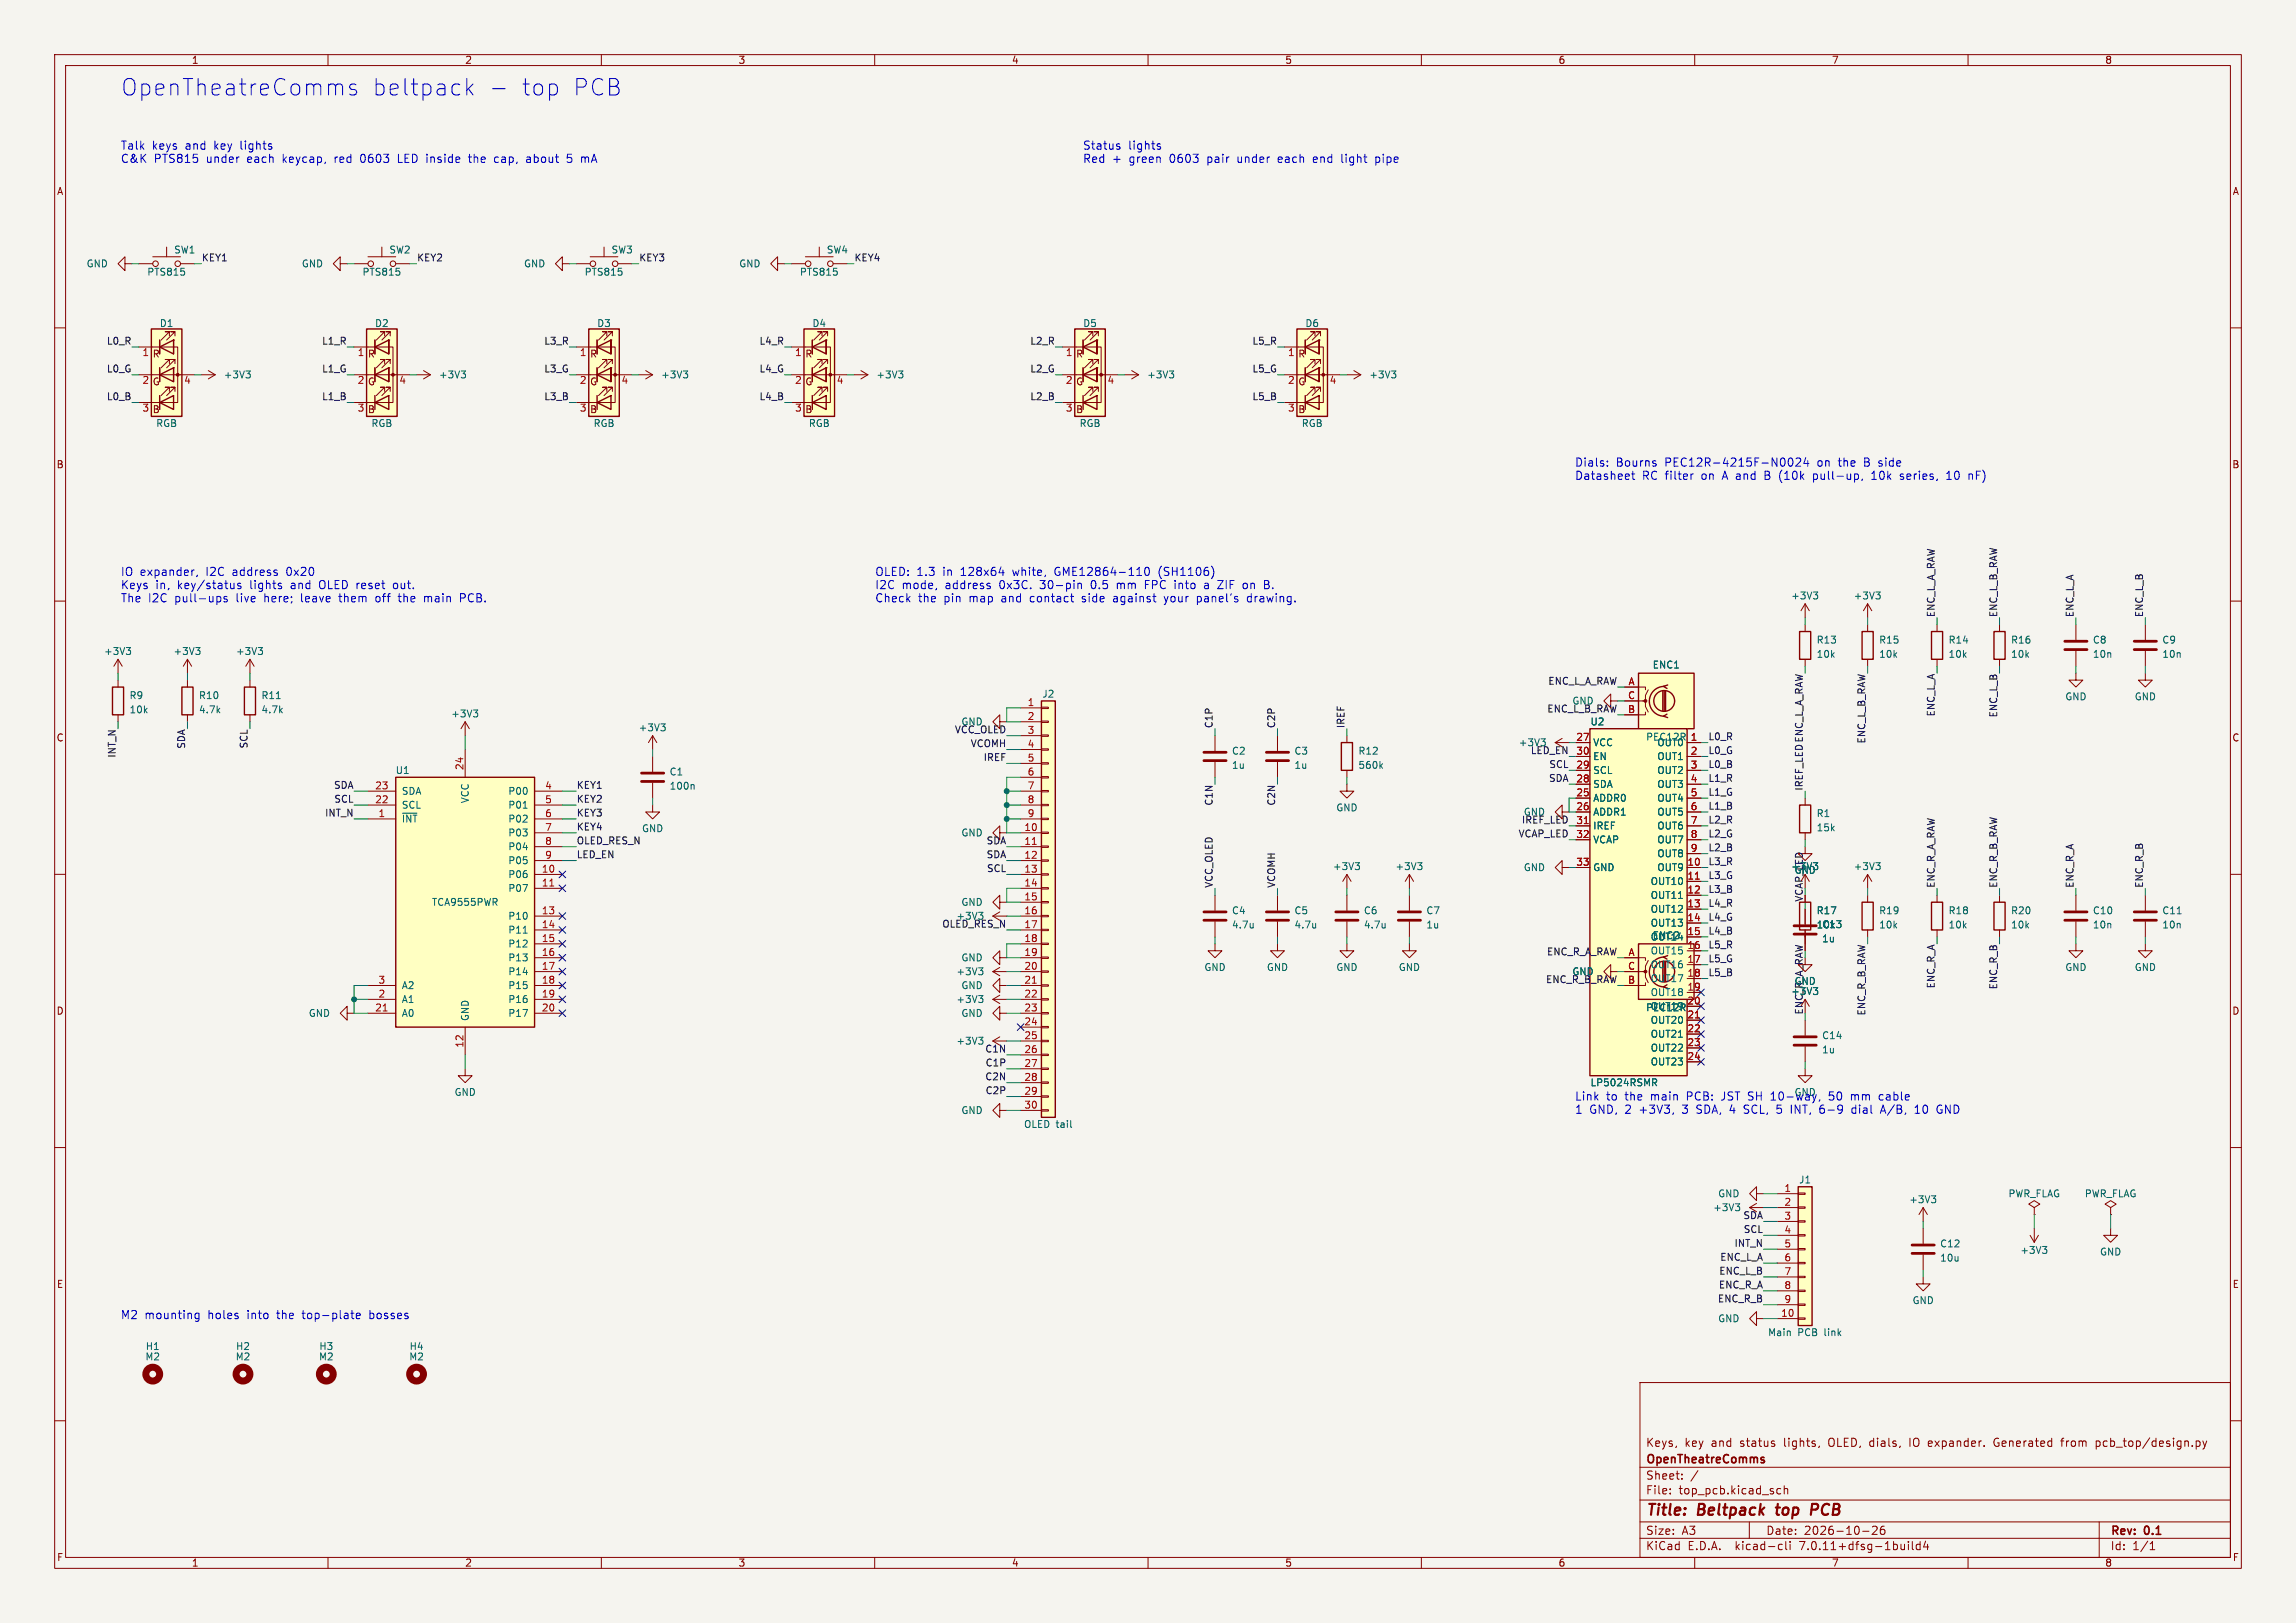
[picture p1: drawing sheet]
<svg xmlns="http://www.w3.org/2000/svg" width="420mm" height="297mm" viewBox="0 0 420 297" stroke-linecap="round" stroke-linejoin="round" font-family="sans-serif">
<defs><g id="words">
<g font-size="4.2" fill="#0000c2">
<text x="22" y="17.7">OpenTheatreComms</text>
<text x="67.9" y="17.7">beltpack</text>
<text x="94.9" y="17.7">top</text>
<text x="104.1" y="17.7">PCB</text>
</g>
<g font-size="2.8" fill="#840000">
<text x="301" y="277.9">Title:</text>
<text x="310.6" y="277.9">Beltpack</text>
<text x="325.8" y="277.9">top</text>
<text x="332.9" y="277.9">PCB</text>
</g>
<g font-size="2.1" fill="#0000c2">
<text x="22" y="27.7">Talk</text>
<text x="27.8" y="27.7">keys</text>
<text x="34" y="27.7">and</text>
<text x="39.3" y="27.7">key</text>
<text x="44.3" y="27.7">lights</text>
<text x="198" y="27.7">Status</text>
<text x="206.4" y="27.7">lights</text>
<text x="22" y="30.1">C&amp;K</text>
<text x="28.2" y="30.1">PTS815</text>
<text x="37.8" y="30.1">under</text>
<text x="45.4" y="30.1">each</text>
<text x="52" y="30.1">keycap,</text>
<text x="61.6" y="30.1">red</text>
<text x="66.5" y="30.1">0603</text>
<text x="73.5" y="30.1">LED inside</text>
<text x="86.8" y="30.1">the</text>
<text x="91.6" y="30.1">cap,</text>
<text x="97.7" y="30.1">about</text>
<text x="105.2" y="30.1">5</text>
<text x="108" y="30.1">mA</text>
<text x="198" y="30.1">Red</text>
<text x="203.4" y="30.1">+</text>
<text x="206.6" y="30.1">green</text>
<text x="214.1" y="30.1">0603</text>
<text x="221.1" y="30.1">pair</text>
<text x="226.8" y="30.1">under</text>
<text x="234.4" y="30.1">each</text>
<text x="241" y="30.1">end</text>
<text x="246.3" y="30.1">light</text>
<text x="252.6" y="30.1">pipe</text>
<text x="288" y="85.7">Dials:</text>
<text x="288" y="88.1">Datasheet</text>
<text x="295.6" y="85.7">Bourns</text>
<text x="300.4" y="88.1">RC filter</text>
<text x="304.6" y="85.7">PEC12R-4215F-N0024</text>
<text x="311.4" y="88.1">on</text>
<text x="315.4" y="88.1">A and</text>
<text x="323.4" y="88.1">B (10k</text>
<text x="332.5" y="88.1">pull-up,</text>
<text x="332.6" y="85.7">on</text>
<text x="336.6" y="85.7">the</text>
<text x="341.4" y="85.7">B side</text>
<text x="343.4" y="88.1">10k</text>
<text x="348.8" y="88.1">series,</text>
<text x="357.4" y="88.1">10</text>
<text x="361.6" y="88.1">nF)</text>
<text x="22" y="105.7">IO expander,</text>
<text x="37.7" y="105.7">I2C</text>
<text x="42.7" y="105.7">address</text>
<text x="52.7" y="105.7">0x20</text>
<text x="160" y="105.7">OLED: 1.3</text>
<text x="172.5" y="105.7">in</text>
<text x="175.9" y="105.7">128x64</text>
<text x="185.6" y="105.7">white,</text>
<text x="193.4" y="105.7">GME12864-110</text>
<text x="212.5" y="105.7">(SH1106)</text>
<text x="22" y="108.1">Keys</text>
<text x="22" y="110.5">The</text>
<text x="27.1" y="110.5">I2C</text>
<text x="28.4" y="108.1">in,</text>
<text x="32" y="110.5">pull-ups</text>
<text x="32.5" y="108.1">key/status</text>
<text x="43.4" y="110.5">live</text>
<text x="45.9" y="108.1">lights</text>
<text x="48.6" y="110.5">here;</text>
<text x="53.5" y="108.1">and</text>
<text x="55.5" y="110.5">leave</text>
<text x="58.9" y="108.1">OLED reset</text>
<text x="62.7" y="110.5">them</text>
<text x="69.5" y="110.5">off</text>
<text x="72.7" y="108.1">out.</text>
<text x="73.8" y="110.5">the</text>
<text x="78.6" y="110.5">main</text>
<text x="85.4" y="110.5">PCB.</text>
<text x="160" y="108.1">I2C</text>
<text x="160" y="110.5">Check</text>
<text x="164.9" y="108.1">mode,</text>
<text x="167.9" y="110.5">the</text>
<text x="172.7" y="110.5">pin</text>
<text x="173" y="108.1">address</text>
<text x="177.5" y="110.5">map</text>
<text x="183" y="108.1">0x3C.</text>
<text x="183.5" y="110.5">and</text>
<text x="188.9" y="110.5">contact</text>
<text x="190.6" y="108.1">30-pin</text>
<text x="198.5" y="110.5">side</text>
<text x="200" y="108.1">0.5</text>
<text x="204.4" y="110.5">against</text>
<text x="204.9" y="108.1">mm</text>
<text x="210.2" y="108.1">FPC into</text>
<text x="213.9" y="110.5">your</text>
<text x="220" y="110.5">panel's</text>
<text x="221.3" y="108.1">a</text>
<text x="224" y="108.1">ZIF</text>
<text x="228.7" y="108.1">on</text>
<text x="229.4" y="110.5">drawing.</text>
<text x="232.7" y="108.1">B.</text>
<text x="288" y="201.7">Link</text>
<text x="293.8" y="201.7">to</text>
<text x="297.3" y="201.7">the</text>
<text x="302.1" y="201.7">main</text>
<text x="308.8" y="201.7">PCB:</text>
<text x="315.4" y="201.7">JST SH 10-way,</text>
<text x="335.5" y="201.7">50</text>
<text x="339.6" y="201.7">mm</text>
<text x="344.9" y="201.7">cable</text>
<text x="288" y="204.1">1</text>
<text x="290.7" y="204.1">GND, 2</text>
<text x="300" y="204.1">+3V3,</text>
<text x="308.1" y="204.1">3</text>
<text x="310.8" y="204.1">SDA, 4</text>
<text x="319.7" y="204.1">SCL,</text>
<text x="325.9" y="204.1">5</text>
<text x="328.6" y="204.1">INT,</text>
<text x="334.1" y="204.1">6-9</text>
<text x="340.1" y="204.1">dial</text>
<text x="345.6" y="204.1">A/B,</text>
<text x="352" y="204.1">10</text>
<text x="356.1" y="204.1">GND</text>
<text x="22" y="241.7">M2</text>
<text x="26.4" y="241.7">mounting</text>
<text x="38.1" y="241.7">holes</text>
<text x="45.4" y="241.7">into</text>
<text x="51" y="241.7">the</text>
<text x="55.8" y="241.7">top-plate</text>
<text x="68.2" y="241.7">bosses</text>
</g>
<g font-size="2.1" fill="#840000">
<text x="301" y="268.2">OpenTheatreComms</text>
<text x="301" y="265">Keys,</text>
<text x="308.1" y="265">key</text>
<text x="313.1" y="265">and</text>
<text x="318.5" y="265">status</text>
<text x="326.6" y="265">lights,</text>
<text x="334.9" y="265">OLED, dials,</text>
<text x="350" y="265">IO expander.</text>
<text x="365.8" y="265">Generated</text>
<text x="378.3" y="265">from</text>
<text x="384.7" y="265">pcb_top/design.py</text>
<text x="301" y="273.7">File:</text>
<text x="301" y="271">Sheet:</text>
<text x="307.1" y="273.7">top_pcb.kicad_sch</text>
<text x="301" y="281.1">Size:</text>
<text x="307.6" y="281.1">A3</text>
<text x="323" y="281.1">Date:</text>
<text x="330" y="281.1">2026-10-26</text>
<text x="386" y="281.3">Rev:</text>
<text x="392.4" y="281.3">0.1</text>
<text x="301" y="283.9">KiCad</text>
<text x="308.7" y="283.9">E.D.A.</text>
<text x="317.6" y="283.9">kicad-cli</text>
<text x="329.5" y="283.9">7.0.11+dfsg-1build4</text>
<text x="386" y="283.9">Id:</text>
<text x="390.1" y="283.9">1/1</text>
</g>
<g font-size="1.8" fill="#840000">
<text x="35" y="11.9">1</text>
<text x="85" y="11.9">2</text>
<text x="135" y="11.9">3</text>
<text x="185" y="11.9">4</text>
<text x="235" y="11.9">5</text>
<text x="285" y="11.9">6</text>
<text x="335" y="11.9">7</text>
<text x="385" y="11.9">8</text>
<text x="10.3" y="35.9">A</text>
<text x="408.3" y="35.9">A</text>
<text x="27.8" y="65.6">R</text>
<text x="67.2" y="65.6">R</text>
<text x="107.8" y="65.6">R</text>
<text x="147.2" y="65.6">R</text>
<text x="196.7" y="65.6">R</text>
<text x="237.4" y="65.6">R</text>
<text x="27.8" y="70.7">G</text>
<text x="67.2" y="70.7">G</text>
<text x="107.8" y="70.7">G</text>
<text x="147.2" y="70.7">G</text>
<text x="196.7" y="70.7">G</text>
<text x="237.4" y="70.7">G</text>
<text x="27.8" y="75.8">B</text>
<text x="67.2" y="75.8">B</text>
<text x="107.8" y="75.8">B</text>
<text x="147.2" y="75.8">B</text>
<text x="196.7" y="75.8">B</text>
<text x="237.4" y="75.8">B</text>
<text x="10.3" y="85.9">B</text>
<text x="408.2" y="85.9">B</text>
<text x="10.3" y="135.9">C</text>
<text x="408.2" y="135.9">C</text>
<text x="329.8" y="165.1" transform="rotate(-90 329.8 165.1)">VCAP_LED</text>
<text x="10.3" y="185.9">D</text>
<text x="408.2" y="185.9">D</text>
<text x="10.3" y="235.9">E</text>
<text x="408.3" y="235.9">E</text>
<text x="10.3" y="285.9">F</text>
<text x="35" y="286.9">1</text>
<text x="85" y="286.9">2</text>
<text x="135" y="286.9">3</text>
<text x="185" y="286.9">4</text>
<text x="235" y="286.9">5</text>
<text x="285" y="286.9">6</text>
<text x="335" y="286.9">7</text>
<text x="385" y="286.9">8</text>
<text x="408.3" y="285.9">F</text>
</g>
<g font-size="1.8" fill="#006464">
<text x="31.8" y="46.6">SW1</text>
<text x="71.1" y="46.6">SW2</text>
<text x="111.8" y="46.6">SW3</text>
<text x="151.1" y="46.6">SW4</text>
<text x="15.7" y="49.1">GND</text>
<text x="26.8" y="50.6">PTS815</text>
<text x="55.1" y="49.1">GND</text>
<text x="66.2" y="50.6">PTS815</text>
<text x="95.8" y="49.1">GND</text>
<text x="106.9" y="50.6">PTS815</text>
<text x="135.1" y="49.1">GND</text>
<text x="146.2" y="50.6">PTS815</text>
<text x="29.1" y="60">D1</text>
<text x="68.5" y="60">D2</text>
<text x="109.1" y="60">D3</text>
<text x="148.5" y="60">D4</text>
<text x="198" y="60">D5</text>
<text x="238.7" y="60">D6</text>
<text x="40.8" y="69.4">+3V3</text>
<text x="80.2" y="69.4">+3V3</text>
<text x="120.8" y="69.4">+3V3</text>
<text x="160.2" y="69.4">+3V3</text>
<text x="209.7" y="69.4">+3V3</text>
<text x="250.4" y="69.4">+3V3</text>
<text x="28.5" y="78.3">RGB</text>
<text x="67.8" y="78.3">RGB</text>
<text x="108.5" y="78.3">RGB</text>
<text x="147.9" y="78.3">RGB</text>
<text x="197.4" y="78.3">RGB</text>
<text x="238" y="78.3">RGB</text>
<text x="327.6" y="109.9">+3V3</text>
<text x="339" y="109.9">+3V3</text>
<text x="332.2" y="118">R13</text>
<text x="343.6" y="118">R15</text>
<text x="356.3" y="118">R14</text>
<text x="367.8" y="118">R16</text>
<text x="382.7" y="118">C8</text>
<text x="395.4" y="118">C9</text>
<text x="18.9" y="120.1">+3V3</text>
<text x="31.6" y="120.1">+3V3</text>
<text x="43.1" y="120.1">+3V3</text>
<text x="302.2" y="122.5">ENC1</text>
<text x="332.2" y="120.6">10k</text>
<text x="343.6" y="120.6">10k</text>
<text x="356.3" y="120.6">10k</text>
<text x="367.8" y="120.6">10k</text>
<text x="382.7" y="120.6">10n</text>
<text x="395.4" y="120.6">10n</text>
<text x="23.6" y="128.1">R9</text>
<text x="23.6" y="130.7">10k</text>
<text x="36.3" y="130.7">4.7k</text>
<text x="36.3" y="128.1">R10</text>
<text x="47.7" y="130.7">4.7k</text>
<text x="47.7" y="128.1">R11</text>
<text x="82.4" y="131.5">+3V3</text>
<text x="190.6" y="127.9">J2</text>
<text x="377.7" y="128.4">GND</text>
<text x="390.4" y="128.4">GND</text>
<text x="116.7" y="134">+3V3</text>
<text x="290.8" y="132.9">U2</text>
<text x="291.3" y="136.8">VCC</text>
<text x="301" y="135.7">PEC12R</text>
<text x="303.1" y="136.8">OUT0</text>
<text x="72.3" y="141.8">U1</text>
<text x="122.4" y="142.1">C1</text>
<text x="225.3" y="138.3">C2</text>
<text x="225.3" y="140.9">1u</text>
<text x="236.7" y="138.3">C3</text>
<text x="236.7" y="140.9">1u</text>
<text x="248.4" y="138.3">R12</text>
<text x="248.4" y="140.9">560k</text>
<text x="291.3" y="141.8">SCL</text>
<text x="291.3" y="139.3">EN</text>
<text x="303.1" y="139.3">OUT1</text>
<text x="303.1" y="141.8">OUT2</text>
<text x="73.4" y="148.2">SCL</text>
<text x="73.4" y="145.6">SDA</text>
<text x="86" y="147.1" transform="rotate(-90 86 147.1)">VCC</text>
<text x="92.9" y="145.6">P00</text>
<text x="92.9" y="148.2">P01</text>
<text x="122.4" y="144.7">100n</text>
<text x="244.3" y="148.7">GND</text>
<text x="291.3" y="146.9">ADDR0</text>
<text x="291.3" y="149.5">ADDR1</text>
<text x="291.3" y="144.4">SDA</text>
<text x="303.1" y="144.4">OUT3</text>
<text x="303.1" y="146.9">OUT4</text>
<text x="303.1" y="149.5">OUT5</text>
<text x="332.2" y="149.7">R1</text>
<text x="73.4" y="150.7">~{INT}</text>
<text x="92.9" y="150.7">P02</text>
<text x="92.9" y="153.3">P03</text>
<text x="92.9" y="155.8">P04</text>
<text x="117.3" y="152.5">GND</text>
<text x="175.8" y="153.3">GND</text>
<text x="291.3" y="152">IREF</text>
<text x="291.3" y="154.5">VCAP</text>
<text x="303.1" y="152">OUT6</text>
<text x="303.1" y="154.5">OUT7</text>
<text x="332.2" y="152.3">15k</text>
<text x="92.9" y="160.9">P06</text>
<text x="92.9" y="158.3">P05</text>
<text x="243.7" y="159.4">+3V3</text>
<text x="255.2" y="159.4">+3V3</text>
<text x="278.6" y="159.6">GND</text>
<text x="291.3" y="159.6">GND</text>
<text x="303.1" y="159.6">OUT9</text>
<text x="303.1" y="157.1">OUT8</text>
<text x="327.6" y="159.4">+3V3</text>
<text x="328.2" y="160.1">GND</text>
<text x="339" y="159.4">+3V3</text>
<text x="78.9" y="166">TCA9555PWR</text>
<text x="92.9" y="163.4">P07</text>
<text x="175.8" y="166">GND</text>
<text x="225.3" y="167.5">C4</text>
<text x="236.7" y="167.5">C5</text>
<text x="249.4" y="167.5">C6</text>
<text x="260.8" y="167.5">C7</text>
<text x="301.9" y="162.2">OUT10</text>
<text x="301.9" y="164.7">OUT11</text>
<text x="301.9" y="167.2">OUT12</text>
<text x="332.2" y="167.5">R17</text>
<text x="343.6" y="167.5">R19</text>
<text x="356.3" y="167.5">R18</text>
<text x="367.8" y="167.5">R20</text>
<text x="382.7" y="167.5">C10</text>
<text x="395.4" y="167.5">C11</text>
<text x="92.9" y="168.5">P10</text>
<text x="92.9" y="171">P11</text>
<text x="92.9" y="173.6">P12</text>
<text x="225.3" y="170.1">4.7u</text>
<text x="236.7" y="170.1">4.7u</text>
<text x="249.4" y="170.1">4.7u</text>
<text x="260.8" y="170.1">1u</text>
<text x="301.9" y="169.8">OUT13</text>
<text x="301.9" y="172.3">OUT14</text>
<text x="302.2" y="172.1">ENC2</text>
<text x="332.2" y="170.1">10k</text>
<text x="333.2" y="170">C13</text>
<text x="333.2" y="172.6">1u</text>
<text x="343.6" y="170.1">10k</text>
<text x="356.3" y="170.1">10k</text>
<text x="367.8" y="170.1">10k</text>
<text x="382.7" y="170.1">10n</text>
<text x="395.4" y="170.1">10n</text>
<text x="92.9" y="176.1">P13</text>
<text x="92.9" y="178.7">P14</text>
<text x="174.9" y="178.7">+3V3</text>
<text x="175.8" y="176.1">GND</text>
<text x="220.2" y="177.9">GND</text>
<text x="231.6" y="177.9">GND</text>
<text x="244.3" y="177.9">GND</text>
<text x="255.8" y="177.9">GND</text>
<text x="287.5" y="178.7">GND</text>
<text x="301.9" y="174.9">OUT15</text>
<text x="301.9" y="177.4">OUT16</text>
<text x="301.9" y="179.9">OUT17</text>
<text x="377.7" y="177.9">GND</text>
<text x="390.4" y="177.9">GND</text>
<text x="73.4" y="183.7">A1</text>
<text x="73.4" y="181.2">A2</text>
<text x="92.9" y="181.2">P15</text>
<text x="92.9" y="183.7">P16</text>
<text x="174.9" y="183.7">+3V3</text>
<text x="175.8" y="181.2">GND</text>
<text x="301.9" y="182.5">OUT18</text>
<text x="301.9" y="185">OUT19</text>
<text x="308.6" y="183.9">20</text>
<text x="327.6" y="182.3">+3V3</text>
<text x="328.2" y="180.4">GND</text>
<text x="56.4" y="186.3">GND</text>
<text x="73.4" y="186.3">A0</text>
<text x="86" y="186.9" transform="rotate(-90 86 186.9)">GND</text>
<text x="92.9" y="186.3">P17</text>
<text x="174.9" y="191.4">+3V3</text>
<text x="175.8" y="186.3">GND</text>
<text x="301.9" y="187.6">OUT20</text>
<text x="301.9" y="190.1">OUT21</text>
<text x="333.2" y="190.4">C14</text>
<text x="301.9" y="192.6">OUT22</text>
<text x="301.9" y="195.2">OUT23</text>
<text x="333.2" y="193">1u</text>
<text x="83.1" y="200.7">GND</text>
<text x="290.8" y="199">LP5024RSMR</text>
<text x="175.8" y="204.1">GND</text>
<text x="187.2" y="206.6">OLED tail</text>
<text x="313.3" y="221.8">+3V3</text>
<text x="314.2" y="219.3">GND</text>
<text x="329" y="216.8">J1</text>
<text x="349.1" y="220.4">+3V3</text>
<text x="367.3" y="219.3">PWR_FLAG</text>
<text x="381.3" y="219.3">PWR_FLAG</text>
<text x="354.8" y="228.5">C12</text>
<text x="354.8" y="231.1">10u</text>
<text x="369.5" y="229.7">+3V3</text>
<text x="384" y="230">GND</text>
<text x="349.8" y="238.8">GND</text>
<text x="314.2" y="242.2">GND</text>
<text x="323.3" y="244.7">Main</text>
<text x="328.9" y="244.7">PCB</text>
<text x="333.8" y="244.7">link</text>
<text x="26.5" y="249.1">M2</text>
<text x="26.6" y="247.2">H1</text>
<text x="43" y="249.1">M2</text>
<text x="43.1" y="247.2">H2</text>
<text x="58.3" y="249.1">M2</text>
<text x="58.3" y="247.2">H3</text>
<text x="74.8" y="249.1">M2</text>
<text x="74.8" y="247.2">H4</text>
</g>
<g font-size="1.8" fill="#0f0f0f">
<text x="36.8" y="47.9">KEY1</text>
<text x="76.2" y="47.9">KEY2</text>
<text x="116.8" y="47.9">KEY3</text>
<text x="156.2" y="47.9">KEY4</text>
<text x="19.5" y="63.2">L0_R</text>
<text x="58.8" y="63.2">L1_R</text>
<text x="99.5" y="63.2">L3_R</text>
<text x="138.8" y="63.2">L4_R</text>
<text x="188.4" y="63.2">L2_R</text>
<text x="229" y="63.2">L5_R</text>
<text x="19.5" y="68.2">L0_G</text>
<text x="58.8" y="68.2">L1_G</text>
<text x="99.5" y="68.2">L3_G</text>
<text x="138.8" y="68.2">L4_G</text>
<text x="188.4" y="68.2">L2_G</text>
<text x="229" y="68.2">L5_G</text>
<text x="19.5" y="73.3">L0_B</text>
<text x="58.8" y="73.3">L1_B</text>
<text x="99.5" y="73.3">L3_B</text>
<text x="138.8" y="73.3">L4_B</text>
<text x="188.4" y="73.3">L2_B</text>
<text x="229" y="73.3">L5_B</text>
<text x="354" y="113" transform="rotate(-90 354 113)">ENC_L_A_RAW</text>
<text x="365.4" y="113" transform="rotate(-90 365.4 113)">ENC_L_B_RAW</text>
<text x="379.4" y="113" transform="rotate(-90 379.4 113)">ENC_L_A</text>
<text x="392.1" y="113" transform="rotate(-90 392.1 113)">ENC_L_B</text>
<text x="283.1" y="125.4">ENC_L_A_RAW</text>
<text x="282.9" y="130.5">ENC_L_B_RAW</text>
<text x="287.5" y="129.1">GND</text>
<text x="354" y="131.2" transform="rotate(-90 354 131.2)">ENC_L_A</text>
<text x="365.4" y="131.4" transform="rotate(-90 365.4 131.4)">ENC_L_B</text>
<text x="33.9" y="137.1" transform="rotate(-90 33.9 137.1)">SDA</text>
<text x="45.4" y="137.1" transform="rotate(-90 45.4 137.1)">SCL</text>
<text x="174.6" y="134.3">VCC_OLED</text>
<text x="175.8" y="132.9">GND</text>
<text x="177.5" y="136.8">VCOMH</text>
<text x="221.9" y="133.3" transform="rotate(-90 221.9 133.3)">C1P</text>
<text x="233.3" y="133.3" transform="rotate(-90 233.3 133.3)">C2P</text>
<text x="246" y="133.3" transform="rotate(-90 246 133.3)">IREF</text>
<text x="277.7" y="136.8">+3V3</text>
<text x="312.4" y="135.5">L0_R</text>
<text x="341.3" y="136.2" transform="rotate(-90 341.3 136.2)">ENC_L_B_RAW</text>
<text x="21.2" y="138.8" transform="rotate(-90 21.2 138.8)">INT_N</text>
<text x="179.8" y="139.4">IREF</text>
<text x="279.9" y="138.1">LED_EN</text>
<text x="283.2" y="143.2">SDA</text>
<text x="283.3" y="140.6">SCL</text>
<text x="312.4" y="138.1">L0_G</text>
<text x="312.4" y="143.2">L1_R</text>
<text x="312.4" y="140.6">L0_B</text>
<text x="59.4" y="149.5">INT_N</text>
<text x="61" y="144.4">SDA</text>
<text x="61.1" y="147">SCL</text>
<text x="105.4" y="149.5">KEY3</text>
<text x="105.4" y="147">KEY2</text>
<text x="105.4" y="144.4">KEY1</text>
<text x="221.9" y="147.5" transform="rotate(-90 221.9 147.5)">C1N</text>
<text x="233.3" y="147.5" transform="rotate(-90 233.3 147.5)">C2N</text>
<text x="278.6" y="149.5">GND</text>
<text x="312.4" y="148.2">L1_B</text>
<text x="312.4" y="145.7">L1_G</text>
<text x="329.8" y="144.8" transform="rotate(-90 329.8 144.8)">IREF_LED ENC_L_A_RAW</text>
<text x="105.4" y="154.6">OLED_RES_N</text>
<text x="105.4" y="152.1">KEY4</text>
<text x="180.4" y="154.6">SDA</text>
<text x="277.7" y="153.3">VCAP_LED</text>
<text x="278.3" y="150.8">IREF_LED</text>
<text x="312.4" y="153.3">L2_G</text>
<text x="312.4" y="155.9">L2_B</text>
<text x="312.4" y="150.8">L2_R</text>
<text x="105.4" y="157.1">LED_EN</text>
<text x="180.4" y="157.1">SDA</text>
<text x="180.4" y="159.7">SCL</text>
<text x="312.4" y="158.4">L3_R</text>
<text x="312.4" y="160.9">L3_G</text>
<text x="221.9" y="162.6" transform="rotate(-90 221.9 162.6)">VCC_OLED</text>
<text x="233.3" y="162.6" transform="rotate(-90 233.3 162.6)">VCOMH</text>
<text x="312.4" y="163.5">L3_B</text>
<text x="312.4" y="166">L4_R</text>
<text x="354" y="162.6" transform="rotate(-90 354 162.6)">ENC_R_A_RAW</text>
<text x="365.4" y="162.6" transform="rotate(-90 365.4 162.6)">ENC_R_B_RAW</text>
<text x="379.4" y="162.6" transform="rotate(-90 379.4 162.6)">ENC_R_A</text>
<text x="392.1" y="162.6" transform="rotate(-90 392.1 162.6)">ENC_R_B</text>
<text x="172.3" y="169.8">OLED_RES_N</text>
<text x="174.9" y="168.5">+3V3</text>
<text x="312.4" y="171.1">L4_B</text>
<text x="312.4" y="168.6">L4_G</text>
<text x="312.4" y="173.6">L5_R</text>
<text x="282.7" y="180">ENC_R_B_RAW</text>
<text x="282.9" y="174.9">ENC_R_A_RAW</text>
<text x="312.4" y="176.2">L5_G</text>
<text x="312.4" y="178.7">L5_B</text>
<text x="341.3" y="185.9" transform="rotate(-90 341.3 185.9)">ENC_R_B_RAW</text>
<text x="354" y="181" transform="rotate(-90 354 181)">ENC_R_A</text>
<text x="365.4" y="181.1" transform="rotate(-90 365.4 181.1)">ENC_R_B</text>
<text x="180.1" y="192.7">C1N</text>
<text x="180.1" y="197.8">C2N</text>
<text x="180.2" y="195.2">C1P</text>
<text x="180.2" y="200.3">C2P</text>
<text x="318.8" y="223.2">SDA</text>
<text x="318.9" y="225.7">SCL</text>
<text x="314.4" y="233.3">ENC_L_B</text>
<text x="314.6" y="230.8">ENC_L_A</text>
<text x="317.2" y="228.3">INT_N</text>
<text x="314.2" y="238.4">ENC_R_B</text>
<text x="314.3" y="235.9">ENC_R_A</text>
</g>
<g font-size="1.8" fill="#a90000">
<text x="26" y="65.5">1</text>
<text x="65.3" y="65.5">1</text>
<text x="106" y="65.5">1</text>
<text x="145.3" y="65.5">1</text>
<text x="194.9" y="65.5">1</text>
<text x="235.5" y="65.5">1</text>
<text x="26" y="70.6">2</text>
<text x="33.6" y="70.6">4</text>
<text x="65.3" y="70.6">2</text>
<text x="73" y="70.6">4</text>
<text x="106" y="70.6">2</text>
<text x="113.6" y="70.6">4</text>
<text x="145.3" y="70.6">2</text>
<text x="153" y="70.6">4</text>
<text x="194.9" y="70.6">2</text>
<text x="202.5" y="70.6">4</text>
<text x="235.5" y="70.6">2</text>
<text x="243.1" y="70.6">4</text>
<text x="26" y="75.6">3</text>
<text x="65.3" y="75.6">3</text>
<text x="106" y="75.6">3</text>
<text x="145.3" y="75.6">3</text>
<text x="194.9" y="75.6">3</text>
<text x="235.5" y="75.6">3</text>
<text x="297.8" y="125.5">A</text>
<text x="187.9" y="129.3">1</text>
<text x="187.9" y="131.8">2</text>
<text x="297.7" y="130.6">B</text>
<text x="297.7" y="128">C</text>
<text x="187.9" y="134.4">3</text>
<text x="187.9" y="136.9">4</text>
<text x="288.2" y="135.6">27</text>
<text x="309.2" y="135.6">1</text>
<text x="84.8" y="141" transform="rotate(-90 84.8 141)">24</text>
<text x="187.9" y="139.4">5</text>
<text x="187.9" y="142">6</text>
<text x="288.2" y="143.3">28</text>
<text x="288.2" y="140.7">29</text>
<text x="288.2" y="138.2">30</text>
<text x="309.2" y="138.2">2</text>
<text x="309.2" y="140.7">3</text>
<text x="309.2" y="143.3">4</text>
<text x="68.5" y="147.1">22</text>
<text x="68.5" y="144.5">23</text>
<text x="69.1" y="149.6">1</text>
<text x="99.6" y="144.5">4</text>
<text x="99.6" y="147.1">5</text>
<text x="99.6" y="149.6">6</text>
<text x="187.9" y="144.5">7</text>
<text x="187.9" y="147.1">8</text>
<text x="187.9" y="149.6">9</text>
<text x="288.2" y="145.8">25</text>
<text x="288.2" y="148.3">26</text>
<text x="309.2" y="145.8">5</text>
<text x="309.2" y="148.3">6</text>
<text x="99.6" y="152.1">7</text>
<text x="99.6" y="154.7">8</text>
<text x="187.3" y="152.1">10</text>
<text x="187.3" y="154.7">11</text>
<text x="288.2" y="150.9">31</text>
<text x="288.2" y="153.4">32</text>
<text x="309.2" y="150.9">7</text>
<text x="309.2" y="153.4">8</text>
<text x="309.2" y="156">9</text>
<text x="99" y="159.8">10</text>
<text x="99.6" y="157.2">9</text>
<text x="187.3" y="157.2">12</text>
<text x="187.3" y="159.8">13</text>
<text x="288.2" y="158.5">33</text>
<text x="308.6" y="158.5">10</text>
<text x="308.6" y="161">11</text>
<text x="99" y="162.3">11</text>
<text x="99" y="167.4">13</text>
<text x="187.3" y="162.3">14</text>
<text x="187.3" y="164.8">15</text>
<text x="187.3" y="167.4">16</text>
<text x="308.6" y="163.6">12</text>
<text x="308.6" y="166.1">13</text>
<text x="99" y="169.9">14</text>
<text x="99" y="172.5">15</text>
<text x="187.3" y="169.9">17</text>
<text x="187.3" y="172.5">18</text>
<text x="308.6" y="168.7">14</text>
<text x="308.6" y="171.2">15</text>
<text x="308.6" y="173.7">16</text>
<text x="99" y="175">16</text>
<text x="99" y="177.5">17</text>
<text x="187.3" y="175">19</text>
<text x="187.3" y="177.5">20</text>
<text x="297.7" y="177.5">C</text>
<text x="297.8" y="175">A</text>
<text x="308.6" y="176.3">17</text>
<text x="308.6" y="178.8">18</text>
<text x="68.5" y="185.2">21</text>
<text x="69.1" y="182.6">2</text>
<text x="69.1" y="180.1">3</text>
<text x="99" y="180.1">18</text>
<text x="99" y="182.6">19</text>
<text x="99" y="185.2">20</text>
<text x="187.3" y="180.1">21</text>
<text x="187.3" y="182.6">22</text>
<text x="187.3" y="185.2">23</text>
<text x="297.7" y="180.1">B</text>
<text x="308.6" y="181.4">19</text>
<text x="84.8" y="191.8" transform="rotate(-90 84.8 191.8)">12</text>
<text x="187.3" y="187.7">24</text>
<text x="187.3" y="190.2">25</text>
<text x="308.6" y="186.4">21</text>
<text x="308.6" y="189">22</text>
<text x="308.6" y="191.5">23</text>
<text x="187.3" y="192.8">26</text>
<text x="187.3" y="195.3">27</text>
<text x="187.3" y="197.9">28</text>
<text x="308.6" y="194.1">24</text>
<text x="187.3" y="200.4">29</text>
<text x="187.3" y="202.9">30</text>
<text x="326.3" y="218.2">1</text>
<text x="326.3" y="220.7">2</text>
<text x="326.3" y="223.3">3</text>
<text x="326.3" y="225.8">4</text>
<text x="326.3" y="228.3">5</text>
<text x="326.3" y="230.9">6</text>
<text x="326.3" y="233.4">7</text>
<text x="326.3" y="236">8</text>
<text x="326.3" y="238.5">9</text>
<text x="325.7" y="241">10</text>
</g>
<text font-size="1.8" fill="#009600" x="329.8" y="185.7" transform="rotate(-90 329.8 185.7)">ENC_R_A_RAW</text>
<text font-size="1.8" fill="#0000c2" x="328.2" y="200.7">GND</text>
</g></defs>
<path d="M0 0h420v297h-420z" fill="#f5f4ef" stroke="#f5f4ef" stroke-width=".18"/>
<g fill="none" stroke="#840000" stroke-width=".18">
<path d="M10 10h400v277h-400zM12 12h396v273h-396zM60 10v2M110 10v2M160 10v2M210 10v2M260 10v2M310 10v2M360 10v2M10 60h2M22.9 48.3v-1.3l-1.3 1.3 1.3 1.2v-1.2h1.2M25.4 48.3h2.5"/>
<path d="M27.9 47h5.1M30.5 45.2v1.8M33 48.3h2.6M62.2 48.3v-1.3l-1.2 1.3 1.2 1.2v-1.2h1.3M64.8 48.3h2.5M67.3 47h5.1M69.8 45.2v1.8M72.4 48.3h2.5M102.9 48.3v-1.3l-1.3 1.3 1.3 1.2v-1.2h1.2M105.4 48.3h2.5M107.9 47h5.1M110.5 45.2v1.8"/>
<path d="M113 48.3h2.6M142.2 48.3v-1.3l-1.2 1.3 1.2 1.2v-1.2h1.3M144.8 48.3h2.5M147.3 47h5.1M149.9 45.2v1.8M152.4 48.3h2.5M408 60h2M25.4 63.5h7.1v10.2h-7.1M25.4 68.6h10.2M29.2 67.3v2.6M29.2 62.2v2.6M31 71.6v-.7h-.8h.8l-1.5 1.5"/>
<path d="M31 66.5v-.7h-.8h.8l-1.5 1.5M31 61.5v-.8h-.8h.8l-1.5 1.5M31.7 67.3v2.6zM31.7 67.3h.1M31.7 62.2v2.6zM31.7 62.2h.1M32 71.6v-.7h-.8h.8l-1.5 1.5M32 66.5v-.7h-.8h.8l-1.5 1.5M32 61.5v-.8h-.8h.8l-1.5 1.5M36.8 68.6h2.6M38.1 67.8l1.3 .8M39.4 68.6l-1.3 .7"/>
<path d="M64.8 63.5h7.1v10.2h-7.1M64.8 68.6h10.1M68.6 67.3v2.6M68.6 62.2v2.6M70.4 71.6v-.7h-.8h.8l-1.6 1.5M70.4 66.5v-.7h-.8h.8l-1.6 1.5M70.4 61.5v-.8h-.8h.8l-1.6 1.5M71.1 67.3v2.6zM71.1 67.3h.1M71.1 62.2v2.6zM71.1 62.2h.1M71.4 71.6v-.7h-.8h.8l-1.6 1.5"/>
<path d="M71.4 66.5v-.7h-.8h.8l-1.6 1.5M71.4 61.5v-.8h-.8h.8l-1.6 1.5M76.2 68.6h2.5M77.5 67.8l1.2 .8M78.7 68.6l-1.2 .7M105.4 63.5h7.1v10.2h-7.1M105.4 68.6h10.2M109.2 67.3v2.6M109.2 62.2v2.6M111 71.6v-.7h-.8h.8l-1.5 1.5M111 66.5v-.7h-.8h.8l-1.5 1.5M111 61.5v-.8h-.8h.8l-1.5 1.5"/>
<path d="M111.8 67.3v2.6zM111.8 67.3h.1M111.8 62.2v2.6zM111.8 62.2h.1M112 71.6v-.7h-.7h.7l-1.5 1.5M112 66.5v-.7h-.7h.7l-1.5 1.5M112 61.5v-.8h-.7h.7l-1.5 1.5M116.8 68.6h2.6M118.1 67.8l1.3 .8M119.4 68.6l-1.3 .7M144.8 63.5h7.1v10.2h-7.1M144.8 68.6h10.1"/>
<path d="M148.6 67.3v2.6M148.6 62.2v2.6M150.4 71.6v-.7h-.8h.8l-1.6 1.5M150.4 66.5v-.7h-.8h.8l-1.6 1.5M150.4 61.5v-.8h-.8h.8l-1.6 1.5M151.1 67.3v2.6zM151.1 67.3h.1M151.1 62.2v2.6zM151.1 62.2h.1M151.4 71.6v-.7h-.8h.8l-1.5 1.5M151.4 66.5v-.7h-.8h.8l-1.5 1.5M151.4 61.5v-.8h-.8h.8l-1.5 1.5"/>
<path d="M156.2 68.6h2.5M157.5 67.8l1.2 .8M158.7 68.6l-1.2 .7M194.3 63.5h7.1v10.2h-7.1M194.3 68.6h10.2M198.1 67.3v2.6M198.1 62.2v2.6M199.9 71.6v-.7h-.8h.8l-1.5 1.5M199.9 66.5v-.7h-.8h.8l-1.5 1.5M199.9 61.5v-.8h-.8h.8l-1.5 1.5M200.7 67.3v2.6zM200.7 67.3h.1"/>
<path d="M200.7 62.2v2.6zM200.7 62.2h.1M200.9 71.6v-.7h-.7h.7l-1.5 1.5M200.9 66.5v-.7h-.7h.7l-1.5 1.5M200.9 61.5v-.8h-.7h.7l-1.5 1.5M205.7 68.6h2.6M207 67.8l1.3 .8M208.3 68.6l-1.3 .7M234.9 63.5h7.2v10.2h-7.2M234.9 68.6h10.2M238.8 67.3v2.6M238.8 62.2v2.6"/>
<path d="M240.5 71.6v-.7h-.7h.7l-1.5 1.5M240.5 66.5v-.7h-.7h.7l-1.5 1.5M240.5 61.5v-.8h-.7h.7l-1.5 1.5M241.3 67.3v2.6zM241.3 67.3h.1M241.3 62.2v2.6zM241.3 62.2h.1M241.6 71.6v-.7h-.8h.8l-1.6 1.5M241.6 66.5v-.7h-.8h.8l-1.6 1.5M241.6 61.5v-.8h-.8h.8l-1.6 1.5M246.4 68.6h2.5M247.6 67.8l1.3 .8"/>
<path d="M248.9 68.6l-1.3 .7M10 110h2M330.2 110.5l-.8 1.3M330.2 110.5v2.5M330.2 114.3v1.3M330.2 110.5l.8 1.3M341.6 110.5l-.7 1.3M341.6 110.5v2.5M341.6 114.3v1.3M341.6 110.5l.8 1.3M354.3 114.3v1.3M365.8 114.3v1.3"/>
<path d="M379.7 114.3v2.8M379.7 119.1v2.8M392.4 114.3v2.8M392.4 119.1v2.8M408 110h2M21.6 120.7l-.8 1.2M21.6 120.7v2.5M21.6 124.5v1.2M21.6 130.8v1.3M21.6 120.7l.8 1.2M34.3 120.7v2.5M34.3 124.5v1.2"/>
<path d="M34.3 130.8v1.3M34.3 120.7l-.8 1.2M34.3 120.7l.8 1.2M45.7 120.7v2.5M45.7 124.5v1.2M45.7 130.8v1.3M45.7 120.7l-.7 1.2M45.7 120.7l.8 1.2M85.1 132.1v2.5M85.1 137.2v5M85.1 132.1l-.8 1.3M85.1 132.1l.8 1.3"/>
<path d="M119.4 134.6v2.6M119.4 138.4v2.8M119.4 134.6l-.8 1.3M119.4 134.6l.7 1.3M182.9 132.1v-1.3l-1.3 1.3 1.3 1.3v-1.3h1.2M186.7 129.5h3.8M186.7 132.1h3.8M186.7 134.6h3.8M186.7 137.2h3.8M186.7 139.7h3.8M190.5 139.6h1.3v.2h-1.3zM190.5 137h1.3v.3h-1.3z"/>
<path d="M190.5 134.5h1.3v.2h-1.3zM190.5 132h1.3v.2h-1.3zM190.5 129.4h1.3v.3h-1.3zM222.2 134.6v2.8M222.2 139.4v2.8M233.7 134.6v2.8M233.7 139.4v2.8M246.4 134.6v1.3M284.5 135.9l1.2 .8M284.5 135.9h2.5M285.7 135.1l-1.2 .8M288.3 135.9h2.5"/>
<path d="M288.3 138.4h2.5M294.6 128.3v-1.3l-1.2 1.3 1.2 1.2v-1.2h1.3M297.2 125.7h3.8v.5M297.2 128.3h3.8v1l.5 1M301 130.3v.5h-3.8M301.5 126.2l-.5 1.1v1h-.5M308.6 135.9h2.5M308.6 138.4h2.5M330.2 120.7v1.2M341.6 120.7v1.2M354.3 120.7v1.2M365.8 120.7v1.2"/>
<path d="M379.7 123.2v1.3h1.3l-1.3 1.2-1.2-1.2h1.2M392.4 123.2v1.3h1.3l-1.3 1.2-1.2-1.2h1.2M10 160h2M67.3 149.9h5.1M67.3 147.3h5.1M67.3 144.8h5.1M97.8 149.9h5.1M97.8 147.3h5.1M97.8 144.8h5.1M97.8 152.4h5.1M97.8 154.9h5.1M97.8 157.5h5.1"/>
<path d="M119.4 147.3v1.3h1.2l-1.2 1.3-1.3-1.3h1.3M119.4 143.3v2.8M182.9 152.4v-1.3l-1.3 1.3 1.3 1.3v-1.3h1.2M186.7 149.9h3.8M186.7 147.3h3.8M186.7 144.8h3.8M186.7 152.4h3.8M186.7 154.9h3.8M186.7 157.5h3.8M186.7 142.2h3.8M190.5 159.9h1.3v.2h-1.3zM190.5 157.4h1.3v.2h-1.3z"/>
<path d="M190.5 154.8h1.3v.3h-1.3zM190.5 152.3h1.3v.2h-1.3zM190.5 149.7h1.3v.3h-1.3zM190.5 147.2h1.3v.2h-1.3zM190.5 144.7h1.3v.2h-1.3zM190.5 142.1h1.3v.3h-1.3zM246.4 143.5v1.3h1.2l-1.2 1.3-1.3-1.3h1.3M246.4 141v1.2M285.7 148.6v-1.3l-1.2 1.3 1.2 1.3v-1.3h1.3M285.7 158.8v-1.3l-1.2 1.3 1.2 1.2v-1.2h1.3M288.3 158.8h2.5M288.3 146.1h2.5"/>
<path d="M288.3 148.6h2.5M288.3 143.5h2.5M288.3 141h2.5M288.3 151.1h2.5M288.3 153.7h2.5M308.6 158.8h2.5M308.6 146.1h2.5M308.6 148.6h2.5M308.6 143.5h2.5M308.6 141h2.5M308.6 151.1h2.5M308.6 153.7h2.5"/>
<path d="M308.6 156.2h2.5M330.2 154.9v1.3h1.3l-1.3 1.3-1.3-1.3h1.3M330.2 146.1v1.2M330.2 152.4v1.3M408 160h2M97.8 160h5.1M97.8 167.6h5.1M97.8 162.6h5.1M97.8 170.2h5.1M97.8 172.7h5.1M97.8 175.3h5.1M97.8 177.8h5.1"/>
<path d="M181.6 167.6l1.3 .8M181.6 167.6h2.5M181.6 177.8h2.5M181.6 177.8l1.3 .8M182.9 165.1v-1.3l-1.3 1.3 1.3 1.3v-1.3h1.2M182.9 175.3v-1.3l-1.3 1.3 1.3 1.2v-1.2h1.2M182.9 166.9l-1.3 .7M182.9 177l-1.3 .8M186.7 160h3.8M186.7 167.6h3.8M186.7 162.6h3.8M186.7 170.2h3.8"/>
<path d="M186.7 172.7h3.8M186.7 175.3h3.8M186.7 177.8h3.8M186.7 165.1h3.8M190.5 177.7h1.3v.2h-1.3zM190.5 175.1h1.3v.3h-1.3zM190.5 172.6h1.3v.2h-1.3zM190.5 170.1h1.3v.2h-1.3zM190.5 167.5h1.3v.3h-1.3zM190.5 165h1.3v.2h-1.3zM190.5 162.4h1.3v.3h-1.3zM222.2 172.7v1.3h1.3l-1.3 1.3-1.2-1.3h1.2"/>
<path d="M222.2 163.8v2.8M222.2 168.7v2.8M233.7 172.7v1.3h1.2l-1.2 1.3-1.3-1.3h1.3M233.7 163.8v2.8M233.7 168.7v2.8M246.4 172.7v1.3h1.2l-1.2 1.3-1.3-1.3h1.3M246.4 160v2.6M246.4 163.8v2.8M246.4 168.7v2.8M246.4 160l-.8 1.3M246.4 160l.7 1.3M257.8 172.7v1.3h1.3l-1.3 1.3-1.3-1.3h1.3"/>
<path d="M257.8 160v2.6M257.8 163.8v2.8M257.8 168.7v2.8M257.8 160l-.8 1.3M257.8 160l.8 1.3M294.6 177.8v-1.3l-1.2 1.3 1.2 1.3v-1.3h1.3M297.2 175.3h3.8v.5M297.2 177.8h3.8v1l.5 1M301 179.8v.5h-3.8M301.5 175.8l-.5 1v1h-.5M308.6 161.3h2.5M308.6 163.8h2.5"/>
<path d="M308.6 166.4h2.5M308.6 168.9h2.5M308.6 171.5h2.5M308.6 174h2.5M308.6 176.5h2.5M308.6 179.1h2.5M330.2 175.3v1.2h1.3l-1.3 1.3-1.3-1.3h1.3M330.2 166.4v2.8M330.2 170.2v3.8M330.2 160l.8 1.3M341.6 160v2.6M341.6 163.8v1.3"/>
<path d="M341.6 170.2v1.3M341.6 160l-.7 1.3M341.6 160l.8 1.3M354.3 163.8v1.3M354.3 170.2v1.3M365.8 163.8v1.3M365.8 170.2v1.3M379.7 172.7v1.3h1.3l-1.3 1.3-1.2-1.3h1.2M379.7 163.8v2.8M379.7 168.7v2.8M392.4 172.7v1.3h1.3l-1.3 1.3-1.2-1.3h1.2M392.4 163.8v2.8"/>
<path d="M392.4 168.7v2.8M63.5 185.4v-1.2l-1.3 1.2 1.3 1.3v-1.3h1.3M67.3 180.3h5.1M67.3 182.9h5.1M67.3 185.4h5.1M85.1 195.6v1.3h1.3l-1.3 1.2-1.3-1.2h1.3M85.1 188v5M97.8 180.3h5.1M97.8 182.9h5.1M97.8 185.4h5.1M181.6 182.9h2.5M181.6 190.5h2.5"/>
<path d="M181.6 182.9l1.3 .7M181.6 190.5l1.3 .8M182.9 180.3v-1.2l-1.3 1.2 1.3 1.3v-1.3h1.2M182.9 185.4v-1.2l-1.3 1.2 1.3 1.3v-1.3h1.2M182.9 182.1l-1.3 .8M182.9 189.7l-1.3 .8M186.7 180.3h3.8M186.7 182.9h3.8M186.7 185.4h3.8M186.7 188h3.8M186.7 190.5h3.8M186.7 193h3.8"/>
<path d="M186.7 195.6h3.8M186.7 198.1h3.8M190.5 198h1.3v.2h-1.3zM190.5 195.5h1.3v.2h-1.3zM190.5 192.9h1.3v.3h-1.3zM190.5 190.4h1.3v.2h-1.3zM190.5 187.8h1.3v.3h-1.3zM190.5 185.3h1.3v.2h-1.3zM190.5 182.8h1.3v.2h-1.3zM190.5 180.2h1.3v.3h-1.3zM308.6 181.6h2.5M308.6 184.2h2.5"/>
<path d="M308.6 186.7h2.5M308.6 189.2h2.5M308.6 191.8h2.5M308.6 194.3h2.5M330.2 195.6v1.3h1.3l-1.3 1.2-1.3-1.2h1.3M330.2 186.7v2.8M330.2 191.5v2.8M330.2 182.9l.8 1.3M10 210h2M182.9 203.2v-1.3l-1.3 1.3 1.3 1.3v-1.3h1.2M186.7 200.7h3.8M186.7 203.2h3.8"/>
<path d="M190.5 203.1h1.3v.2h-1.3zM190.5 200.5h1.3v.3h-1.3zM321.3 218.4v-1.2l-1.3 1.2 1.3 1.3v-1.3h1.3M325.1 218.4h3.8M328.9 218.3h1.3v.3h-1.3zM408 210h2M320 221h2.6M320 221l1.3 .7M321.3 220.2l-1.3 .8M325.1 221h3.8M325.1 223.5h3.8M325.1 226.1h3.8"/>
<path d="M325.1 228.6h3.8M325.1 231.1h3.8M325.1 233.7h3.8M325.1 236.2h3.8M325.1 238.8h3.8M328.9 238.6h1.3v.3h-1.3zM328.9 236.1h1.3v.2h-1.3zM328.9 233.6h1.3v.2h-1.3zM328.9 231h1.3v.3h-1.3zM328.9 228.5h1.3v.2h-1.3zM328.9 225.9h1.3v.3h-1.3zM328.9 223.4h1.3v.2h-1.3z"/>
<path d="M328.9 220.9h1.3v.2h-1.3zM351.8 233.7v1.2h1.3l-1.3 1.3-1.3-1.3h1.3M351.8 221v2.5M351.8 224.8v2.8M351.8 229.6v2.8M351.8 221l-.8 1.2M351.8 221l.8 1.2M371.3 226.1l.8 1.2M372.1 221l1-.7-1-.6-1 .6 1 .7v1.2M372.1 222.2h.1M372.1 224.8v2.5M372.9 226.1l-.8 1.2"/>
<path d="M386.1 224.8v1.3h1.2l-1.2 1.2-1.3-1.2h1.3M386.1 221l1-.7-1-.6-1 .6 1 .7v1.2M386.1 222.2h.1M10 260h2M300 253h108v32h-108zM321.3 241.3v-1.3l-1.3 1.3 1.3 1.3v-1.3h1.3M325.1 241.3h3.8M328.9 241.2h1.3v.2h-1.3zM408 260h2M300 278.5h108M300 274.5h108M300 268.5h108"/>
<path d="M305.5 273.2v.2M305.5 272.5v.1M307.7 270.5v.2M307.7 269.8v.1M310.6 269.1l-1.3 1.9M320 278.5v3M325.7 272.5l-.4-.1-.3 .3v.4l.2 .2h.5M326.4 272.5l.2-.1 .3 .1 .1 .9M326.4 271.9v1.5M332.8 264.6l-.1 .3M342.5 279.4l.6-.1 .2 .1 .1 .3-1 1.1h1M344.7 279.3a.59 .59 0 0 0-.8 .6v.6l.2 .2 .4 .1 .2-.2 .1-.5-.1-.2h-.5l-.3 .2"/>
<path d="M349.4 263.2v1.5M365.2 263.2a.81 .81 0 0 0-.5 .7 .81 .81 0 0 0 .5 .8M376.9 263.7h.6M377.5 263.2l-.3 .2v1.3M383.4 263.8l.5-.1 .3 .3M383.4 263.7v1.5M384 278.5v6.5M384.2 264.4l-.3 .3-.5-.1M402.4 263.8v.7M402.9 263.7l.4 1M403.3 264.7l-.4 .5M403.7 263.7l-.4 1"/>
<path d="M60 285v2M110 285v2M160 285v2M210 285v2M260 285v2M300 281.5h108M310 285v2M325.6 282.6l.4 .1M326 283.5l-.4 .1M326.7 282.1v1.3l.2 .2M327.4 282.1v.1M327.4 282.6v1"/>
<path d="M340.7 280.2h1.2M349.1 282.1v.1M349.1 282.6v1M349.8 282.1v1.3l.2 .2M351.2 282.7l-.4-.1-.3 .3v.4l.2 .2h.5M351.2 282.1v1.5M352.2 282l-.3 1.1h.9M352.6 282.6v1M360 285v2M393.3 283.6h.9M393.3 282.5l.4-.4v1.5"/>
<circle cx="28.4" cy="48.3" r=".51"/>
<circle cx="32.5" cy="48.3" r=".51"/>
<circle cx="67.8" cy="48.3" r=".51"/>
<circle cx="71.9" cy="48.3" r=".51"/>
<circle cx="108.5" cy="48.3" r=".51"/>
<circle cx="112.5" cy="48.3" r=".51"/>
<circle cx="147.8" cy="48.3" r=".51"/>
<circle cx="151.9" cy="48.3" r=".51"/>
</g>
<path d="M324.8 275.9h.8M325.2 275.2l-.2 1.7 .2 .3M332.3 275.2h-.8l-.3 2M332.3 276.2l-.9 .1" fill="none" stroke="#840000" stroke-width=".4"/>
<path d="M322.2 267.1l.5 .2 .1 .2-.3 .2-.4-.1M322.2 266.8h.5" fill="none" stroke="#840000" stroke-width=".3"/>
<g fill="none" stroke="#840000" stroke-width=".25">
<path d="M27.7 60.2h5.6v16h-5.6zM29.2 73.7l2.5-1.3v2.5zM29.2 68.6l2.5-1.3v2.6zM29.2 63.5l2.5-1.3v2.6zM29.2 62.2v2.6M29.2 67.3v2.6M29.2 72.4v2.5M67.1 60.2h5.5v16h-5.5zM68.6 73.7l2.5-1.3v2.5zM68.6 68.6l2.5-1.3v2.6zM68.6 63.5l2.5-1.3v2.6zM68.6 62.2v2.6"/>
<path d="M68.6 67.3v2.6M68.6 72.4v2.5M107.7 60.2h5.6v16h-5.6zM109.2 73.7l2.6-1.3v2.5zM109.2 68.6l2.6-1.3v2.6zM109.2 63.5l2.6-1.3v2.6zM109.2 62.2v2.6M109.2 67.3v2.6M109.2 72.4v2.5M147.1 60.2h5.6v16h-5.6zM148.6 73.7l2.5-1.3v2.5zM148.6 68.6l2.5-1.3v2.6z"/>
<path d="M148.6 63.5l2.5-1.3v2.6zM148.6 62.2v2.6M148.6 67.3v2.6M148.6 72.4v2.5M196.6 60.2h5.6v16h-5.6zM198.1 73.7l2.6-1.3v2.5zM198.1 68.6l2.6-1.3v2.6zM198.1 63.5l2.6-1.3v2.6zM198.1 62.2v2.6M198.1 67.3v2.6M198.1 72.4v2.5M237.2 60.2h5.6v16h-5.6z"/>
<path d="M238.8 73.7l2.5-1.3v2.5zM238.8 68.6l2.5-1.3v2.6zM238.8 63.5l2.5-1.3v2.6zM238.8 62.2v2.6M238.8 67.3v2.6M238.8 72.4v2.5M329.2 115.6h2v5.1h-2zM340.6 115.6h2v5.1h-2zM353.3 115.6h2v5.1h-2zM364.7 115.6h2.1v5.1h-2.1zM20.6 125.7h2v5.1h-2zM33.3 125.7h2v5.1h-2z"/>
<path d="M44.7 125.7h2v5.1h-2zM190.5 128.3h2.5v76.2h-2.5zM245.4 135.9h2v5.1h-2zM290.8 133.4h17.8v63.5h-17.8zM299.7 123.2h10.2v10.2h-10.2zM304.2 126.5v3.5M304.4 125.6a2.73 2.73 0 0 0-2.7 2.7 2.73 2.73 0 0 0 2.7 2.8M304.4 126.5v3.5M304.7 126.5v3.5M304.9 130.7l-.6 .4 .8 .2M305.1 125.3l-.8 .3 .6 .4M72.4 142.2h25.4v45.8h-25.4z"/>
<path d="M329.2 147.3h2v5.1h-2zM299.7 172.7h10.2v10.2h-10.2zM304.2 176v3.6M304.4 175.1a2.73 2.73 0 0 0-2.7 2.8 2.73 2.73 0 0 0 2.7 2.7M304.4 176v3.6M304.7 176v3.6M305.1 174.9l-.8 .2 .6 .4M329.2 165.1h2v5.1h-2zM340.6 165.1h2v5.1h-2zM353.3 165.1h2v5.1h-2zM364.7 165.1h2.1v5.1h-2.1zM304.9 180.2l-.6 .4 .8 .2"/>
<path d="M328.9 217.2h2.6v25.4h-2.6z"/>
<circle cx="304.4" cy="128.3" r="1.9"/>
<circle cx="304.4" cy="177.8" r="1.9"/>
</g>
<g fill="#ffffc2" stroke="#ffffc2" stroke-width=".18">
<path d="M196.6 60.2h5.6v16h-5.6z"/>
<path d="M328.9 217.2h2.6v25.4h-2.6z"/>
<path d="M72.4 142.2h25.4v45.8h-25.4z"/>
<path d="M237.2 60.2h5.6v16h-5.6z"/>
<path d="M190.5 128.3h2.5v76.2h-2.5z"/>
<path d="M299.7 123.2h10.2v10.2h-10.2z"/>
<path d="M290.8 133.4h17.8v63.5h-17.8z"/>
<path d="M67.1 60.2h5.5v16h-5.5z"/>
<path d="M27.7 60.2h5.6v16h-5.6z"/>
<path d="M107.7 60.2h5.6v16h-5.6z"/>
<path d="M299.7 172.7h10.2v10.2h-10.2z"/>
<path d="M147.1 60.2h5.6v16h-5.6z"/>
</g>
<g fill="#840000" stroke="#840000" stroke-width=".18">
<circle cx="201.4" cy="68.6" r=".25"/>
<circle cx="242.1" cy="68.6" r=".25"/>
<circle cx="301" cy="128.3" r=".25"/>
<circle cx="71.9" cy="68.6" r=".25"/>
<circle cx="32.5" cy="68.6" r=".25"/>
<circle cx="112.5" cy="68.6" r=".25"/>
<circle cx="301" cy="177.8" r=".25"/>
<circle cx="151.9" cy="68.6" r=".25"/>
</g>
<g fill="none" stroke="#006464" stroke-width=".18">
<path d="M45 67.9h.8l-.4 .5M45.5 68.4l.3 .2v.3l-.3 .3M84.4 67.9h.7l-.4 .5M84.9 68.4l.2 .2v.3l-.2 .3M125 67.9h.8l-.4 .5M125.5 68.4l.3 .2v.3l-.3 .3M164.4 67.9h.8l-.5 .5M164.9 68.4l.3 .2v.3l-.3 .3M213.9 67.9h.8l-.4 .5M214.4 68.4l.3 .2v.3l-.3 .3M254.5 67.9h.8l-.4 .5M255.1 68.4l.2 .2v.3l-.2 .3"/>
<path d="M23.1 118.5h.8l-.4 .5M23.6 119l.3 .2v.3l-.3 .3M35.8 118.5h.8l-.4 .5M36.3 119l.3 .2v.3l-.3 .3M47.2 118.5h.8l-.4 .5M47.8 119l.2 .2v.3l-.2 .3M331.7 108.3h.8l-.4 .5M332.3 108.8l.2 .3v.3l-.2 .2M343.1 108.3h.8l-.4 .5M343.7 108.8l.2 .3v.3l-.2 .2M50.6 127.8h.7M86.6 129.9h.8l-.4 .5"/>
<path d="M87.1 130.4l.3 .3v.3l-.3 .2M120.9 132.5h.8l-.4 .5M121.4 133l.3 .2v.3l-.3 .2M252.9 139.8l-.5 .4M281.9 135.2h.8l-.5 .5M282.4 135.7l.3 .2v.3M95.7 147.9h.7M126.8 143.6l.2 .2v.6M247.9 157.9h.8l-.4 .5M248.4 158.4l.3 .2v.3l-.3 .2M252.5 140.1l.4 .5M259.3 157.9h.8l-.4 .5"/>
<path d="M259.9 158.4l.2 .2v.3l-.2 .2M331.7 157.9h.8l-.4 .5M343.1 157.9h.8l-.4 .5M343.7 158.4l.2 .2v.3l-.2 .2M95.7 170.8h.7M179 166.9h.8l-.4 .5M179 177.1h.8l-.4 .5M179.6 167.4l.2 .3v.3M179.6 177.6l.2 .2v.3l-.2 .3M229.2 169v.8M229.2 169.7v.1M240.7 169v.8"/>
<path d="M240.7 169.7l-.1 .1M253.4 169v.8M253.4 169.7l-.1 .1M398.3 167.2h.7M179 182.2h.8l-.4 .5M179 189.8h.8l-.4 .5M179.6 182.7l.2 .2v.3l-.2 .3M179.6 190.3l.2 .2v.3M179.7 191l-.1 .1M302.3 197.4h.5l.2 .3-.1 .3-.6 .1M302.6 198.1l.4 .6M307.8 184.4l.4 .6"/>
<path d="M332.3 181.2l.2 .3v.3l-.2 .2M332.5 180.7l-.4 .5M195.9 206.3h.1M353.3 218.8h.8l-.4 .5M353.8 219.3l.3 .3v.3l-.3 .2M317.4 220.3h.8l-.4 .5M318 220.8l.2 .2v.3l-.2 .3M373.6 228.1h.8l-.4 .5M374.2 228.6l.2 .2v.3l-.2 .3"/>
</g>
<g fill="none" stroke="#840000" stroke-width=".51">
<path d="M377.7 118.9h4.1M377.7 117.3h4.1M390.4 118.9h4.1M390.4 117.3h4.1M220.2 139.2h4.1M220.2 137.7h4.1M231.6 139.2h4.1M231.6 137.7h4.1M117.3 143h4.1M117.3 141.5h4.1M220.2 168.4h4.1M220.2 166.9h4.1"/>
<path d="M231.6 168.4h4.1M231.6 166.9h4.1M244.3 168.4h4.1M244.3 166.9h4.1M255.8 168.4h4M255.8 166.9h4M328.2 170.9h4M328.2 169.4h4M377.7 168.4h4.1M377.7 166.9h4.1M390.4 168.4h4.1M390.4 166.9h4.1"/>
<path d="M328.2 191.3h4M328.2 189.7h4M349.8 229.4h4M349.8 227.8h4"/>
</g>
<path d="M188.8 154.5h.8M289.8 150.7h.7M100.6 162.1h.7M188.8 179.9h.8M310.1 160.9h.7M70.1 185h.7M310.1 186.3h.7" fill="none" stroke="#a90000" stroke-width=".18"/>
<g fill="none" stroke="#840000" stroke-width="1.3">
<circle cx="27.9" cy="251.5" r="1.27"/>
<circle cx="44.4" cy="251.5" r="1.27"/>
<circle cx="59.7" cy="251.5" r="1.27"/>
<circle cx="76.2" cy="251.5" r="1.27"/>
</g>
<g fill="none" stroke="#0000c2" stroke-width=".18">
<path d="M62.2 15.4l.3 .1 .2 .3v1.6M65.1 15.5l-.7-.1-.3 .1-.1 .3 .1 .4 1 .3 .1 .3-.1 .4-.3 .2h-.6l-.2-.2M85.4 14.4v3M85.7 16.2l.8 1.2M86.5 15.4l-1.1 1.1M90.1 16.2h2.3M72.9 28.2v1.5h.7M85.7 28.7h.5M85.9 28.2v1.3l.3 .2M91 28.7h-.3l-.2 .3v.6l.5 .1M96.4 28.8l.4-.1 .2 .2M97 29.1l-.5 .1a.29 .29 0 0 0-.2 .2 .29 .29 0 0 0 .2 .3h.5"/>
<path d="M104.5 28.2h-.7l-.1 .7 .6-.1 .3 .3M104.6 29.4l-.3 .3-.6-.1M107.5 28.7h-.3l-.2 .2M204.5 26.8l.3 .1 .1 .2-.2 .2h-.3M204.5 26.3l.3 .1M211.9 26.8l.3 .1 .1 .2-.2 .2h-.3M211.9 26.3l.3 .1M240.3 28.8v.9M241 29.1l-.8 .1M245.5 28.2v1.3l.2 .2M251.7 28.7v1.5M251.7 29.7h.4"/>
<path d="M252.1 28.7l-.4 .1M294 85.2v.1M294 84.4v.1M298.5 86.7h.5M298.7 86.2v1.3l.3 .2M302.7 84.8l.3 .2-.3 .3M302.7 84.3l.2 .1M309.7 86.7l-.2 .1-.2 .2M327.3 83.9l.2-.1a.8 .8 0 0 1 .5 .8 .8 .8 0 0 1-.5 .7 1 1 0 0 1-.2-1.4zM328.5 84l.6-.2 .2 .2 .1 .2-.9 1.1h.9M330.3 83.7l-.3 1.1h.9M330.7 84.3v1"/>
<path d="M331.7 87.7h.5M331.7 86.7v1.5M332.2 86.7l-.5 .1M339.9 86.9v.7M340.7 87.7l-.2 .2M342.4 87.7h.8M342.7 86.4l-.3 .3M342.8 86.2v1.5M347.6 87.7h.6M348.2 86.8l-.4-.1-.2 .2 .1 .3 .5 .1M356.1 87.7h.9M356.1 86.7l.4-.5v1.5"/>
<path d="M360.4 86.7h.2l.2 .2v.8M35.4 104.3h.1M36.1 105.2l-.1 .3M40.3 109.3v.7l-.5 .1M41 109.2v.4l.5 .1 .1 .2-.2 .2h-.4M42.8 106.7v1M42.8 107.6l-.4 .1M44 106.8l-.3-.1-.2 .2v.3l.5 .1v.4h-.5M51.3 107.2l.2 .2-.2 .3M51.3 106.7l.2 .1M68.8 109.3v.7M72 106.9v.7"/>
<path d="M72.8 109.1h.6M73 108.6v1.3l.2 .2M77.7 109.1v1M78.1 109.1l-.4 .2M84.2 109.4h.6M84.8 108.6h-.6v1.5M171.3 107.7l-.1 .2M181 107.2l.2 .2-.2 .3M181 106.7l.1 .1M182.7 104.8h1M183.5 104.3v1M196.2 110.1h.2"/>
<path d="M197.2 106.9l.2-.2 .3 .1 .1 .9M197.2 106.7v1M203.7 109.6v.5M208 105.3h.8M209.5 106.9h.5M209.6 103.9l.1-.1a.8 .8 0 0 1 .6 .8 .8 .8 0 0 1-.6 .7 1 1 0 0 1-.1-1.4zM210.2 106.2h-.7v1.5M213 109.1l.3 1-.3 .5M219 110.1h.5M219 109.1v1.5M219.5 109.1l-.5 .1M220.9 107.2h-.4a.29 .29 0 0 0-.2 .2 .29 .29 0 0 0 .2 .3h.4"/>
<path d="M222.7 106.2h1l-1 1.5h1M227.7 106.7l.4 .2M228.1 107.6l-.4 .1M228.7 109.1h-.2l-.3 .3v.6l.5 .1M231.3 106.9h.5M231.8 106.9l.3-.2-.1-.3-.2-.2h-.5v1.5h.6l.3-.3M231.8 106.9l.4 .3M335.4 199.8h-.7l-.1 .7 .2-.1M319 203.7h.2M325 203.6l.2 .1M325.1 202.2l-.1 .7h.1M332.9 201.2l-.2 .3"/>
<path d="M333 203.7h.5M333.5 202.8l-.5 .1M333.6 202.2l-.5 .2M334.6 201.2l.2 .1M338.7 200.3v1M339.1 200.3l-.4 .2M339.5 202.8l-.5-.1-.3 .3v.4l.2 .3h.6M344 203.7l.5-1.5 .5 1.5M344.1 203.3h.7M344.3 200.3l-.4 .1-.2 .2 .1 .6 .5 .1M350.3 203.7h.9M350.3 202.7l.4-.5v1.5"/>
<path d="M354.8 202.2l.4 .1M355 203.1h.2v.5l-.4 .1M36.4 240.3v1.2l-.3 .3-.4-.1M36.4 240.4l-.4-.1-.3 .3v.4l.1 .2h.6M64.2 240.3h.5M64.5 241.2l.2 .1M65.2 240.8l.7-.1-.1-.3-.4-.1-.2 .2v.7h.6"/>
</g>
<g fill="none" stroke="#009600" stroke-width=".18">
<path d="M24.1 48.3h1.3M35.6 48.3h1.2M63.5 48.3h1.3M74.9 48.3h1.3M104.1 48.3h1.3M115.6 48.3h1.2M143.5 48.3h1.3M154.9 48.3h1.3M24.1 73.7h1.3M24.1 63.5h1.3M24.1 68.6h1.3M35.6 68.6h1.2"/>
<path d="M63.5 73.7h1.3M63.5 63.5h1.3M63.5 68.6h1.3M74.9 68.6h1.3M104.1 73.7h1.3M104.1 63.5h1.3M104.1 68.6h1.3M115.6 68.6h1.2M143.5 73.7h1.3M143.5 63.5h1.3M143.5 68.6h1.3M154.9 68.6h1.3"/>
<path d="M193 73.7h1.3M193 63.5h1.3M193 68.6h1.3M204.5 68.6h1.2M233.7 73.7h1.2M233.7 63.5h1.2M233.7 68.6h1.2M245.1 68.6h1.3M330.2 113v1.3M341.6 113v1.3M354.3 113v1.3M365.8 113v1.3"/>
<path d="M379.7 113v1.3M392.4 113v1.3M21.6 123.2v1.3M21.6 132.1v1.3M34.3 123.2v1.3M34.3 132.1v1.3M45.7 123.2v1.3M45.7 132.1v1.3M85.1 134.6v2.6M119.4 137.2v1.2M184.1 139.7h2.6M184.1 137.2h2.6"/>
<path d="M184.1 134.6h2.6M186.7 129.5h-2.6v2.6h2.6M222.2 133.4v1.2M233.7 133.4v1.2M246.4 133.4v1.2M287 138.4h1.3M287 135.9h1.3M295.9 130.8h1.3M295.9 128.3h1.3M295.9 125.7h1.3M311.1 138.4h1.3M311.1 135.9h1.3"/>
<path d="M330.2 121.9v1.3M341.6 121.9v1.3M354.3 121.9v1.3M365.8 121.9v1.3M379.7 121.9v1.3M392.4 121.9v1.3M64.8 149.9h2.5M64.8 147.3h2.5M64.8 144.8h2.5M102.9 149.9h2.5M102.9 147.3h2.5M102.9 144.8h2.5"/>
<path d="M102.9 152.4h2.5M102.9 154.9h2.5M102.9 157.5h2.5M119.4 146.1v1.2M184.1 149.9h2.6M184.1 147.3h2.6M184.1 144.8h2.6M184.1 154.9h2.6M184.1 157.5h2.6M186.7 142.2h-2.6v10.2h2.6M222.2 142.2v1.3M233.7 142.2v1.3"/>
<path d="M246.4 142.2v1.3M287 153.7h1.3M287 143.5h1.3M287 151.1h1.3M287 141h1.3M287 158.8h1.3M288.3 146.1h-1.3v2.5h1.3M311.1 148.6h1.3M311.1 153.7h1.3M311.1 143.5h1.3M311.1 151.1h1.3M311.1 141h1.3"/>
<path d="M311.1 146.1h1.3M311.1 156.2h1.3M311.1 158.8h1.3M330.2 144.8v1.3M330.2 153.7v1.2M184.1 177.8h2.6M184.1 167.6h2.6M184.1 170.2h2.6M184.1 160h2.6M186.7 162.6h-2.6v2.5h2.6M186.7 172.7h-2.6v2.6h2.6M222.2 162.6v1.2"/>
<path d="M222.2 171.5v1.2M233.7 162.6v1.2M233.7 171.5v1.2M246.4 162.6v1.2M246.4 171.5v1.2M257.8 162.6v1.2M257.8 171.5v1.2M295.9 175.3h1.3M295.9 177.8h1.3M311.1 171.5h1.3M311.1 174h1.3M311.1 179.1h1.3"/>
<path d="M311.1 176.5h1.3M311.1 161.3h1.3M311.1 163.8h1.3M311.1 166.4h1.3M311.1 168.9h1.3M330.2 165.1v1.3M330.2 171.5v1.2M341.6 162.6v1.2M341.6 171.5v1.2M354.3 162.6v1.2M354.3 171.5v1.2M365.8 162.6v1.2"/>
<path d="M365.8 171.5v1.2M379.7 162.6v1.2M379.7 171.5v1.2M392.4 162.6v1.2M392.4 171.5v1.2M64.8 182.9h2.5M67.3 180.3h-2.5v5.1h2.5M85.1 193v2.6M184.1 180.3h2.6M184.1 182.9h2.6M184.1 185.4h2.6M184.1 195.6h2.6"/>
<path d="M184.1 198.1h2.6M184.1 193h2.6M184.1 190.5h2.6M295.9 180.3h1.3M330.2 185.4v1.3M330.2 194.3v1.3M184.1 203.2h2.6M184.1 200.7h2.6M322.6 218.4h2.5M322.6 228.6h2.5M322.6 238.8h2.5M322.6 226.1h2.5"/>
<path d="M322.6 223.5h2.5M322.6 236.2h2.5M322.6 233.7h2.5M322.6 231.1h2.5M322.6 221h2.5M351.8 223.5v1.3M351.8 232.4v1.3M372.1 222.2v2.6M386.1 222.2v2.6M322.6 241.3h2.5"/>
</g>
<g fill="none" stroke="#000084" stroke-width=".18">
<path d="M102.3 159.4l1.2 1.2M103.5 159.4l-1.2 1.2M102.3 167l1.2 1.2M102.3 162l1.2 1.2M102.3 169.6l1.2 1.2M102.3 172.1l1.2 1.2M102.3 174.7l1.2 1.2M102.3 177.2l1.2 1.2M102.3 179.7l1.2 1.2M103.5 167l-1.2 1.2M103.5 162l-1.2 1.2M103.5 169.6l-1.2 1.2"/>
<path d="M103.5 172.1l-1.2 1.2M103.5 174.7l-1.2 1.2M103.5 177.2l-1.2 1.2M103.5 179.7l-1.2 1.2M102.3 184.8l1.2 1.2M102.3 182.3l1.2 1.2M103.5 184.8l-1.2 1.2M103.5 182.3l-1.2 1.2M186.1 187.4l1.2 1.2M187.3 187.4l-1.2 1.2M310.5 193.7l1.3 1.2M310.5 191.2l1.3 1.2"/>
<path d="M310.5 181l1.3 1.2M310.5 188.6l1.3 1.2M310.5 186.1l1.3 1.2M310.5 183.5l1.3 1.3M311.8 193.7l-1.3 1.2M311.8 191.2l-1.3 1.2M311.8 181l-1.3 1.2M311.8 188.6l-1.3 1.2M311.8 186.1l-1.3 1.2M311.8 183.5l-1.3 1.3"/>
</g>
<g fill="#009600" stroke="#009600" stroke-width=".18">
<circle cx="64.8" cy="182.9" r=".46"/>
<circle cx="184.1" cy="144.8" r=".46"/>
<circle cx="184.1" cy="147.3" r=".46"/>
<circle cx="184.1" cy="149.9" r=".46"/>
</g>
<use href="#words"/>
</svg>
